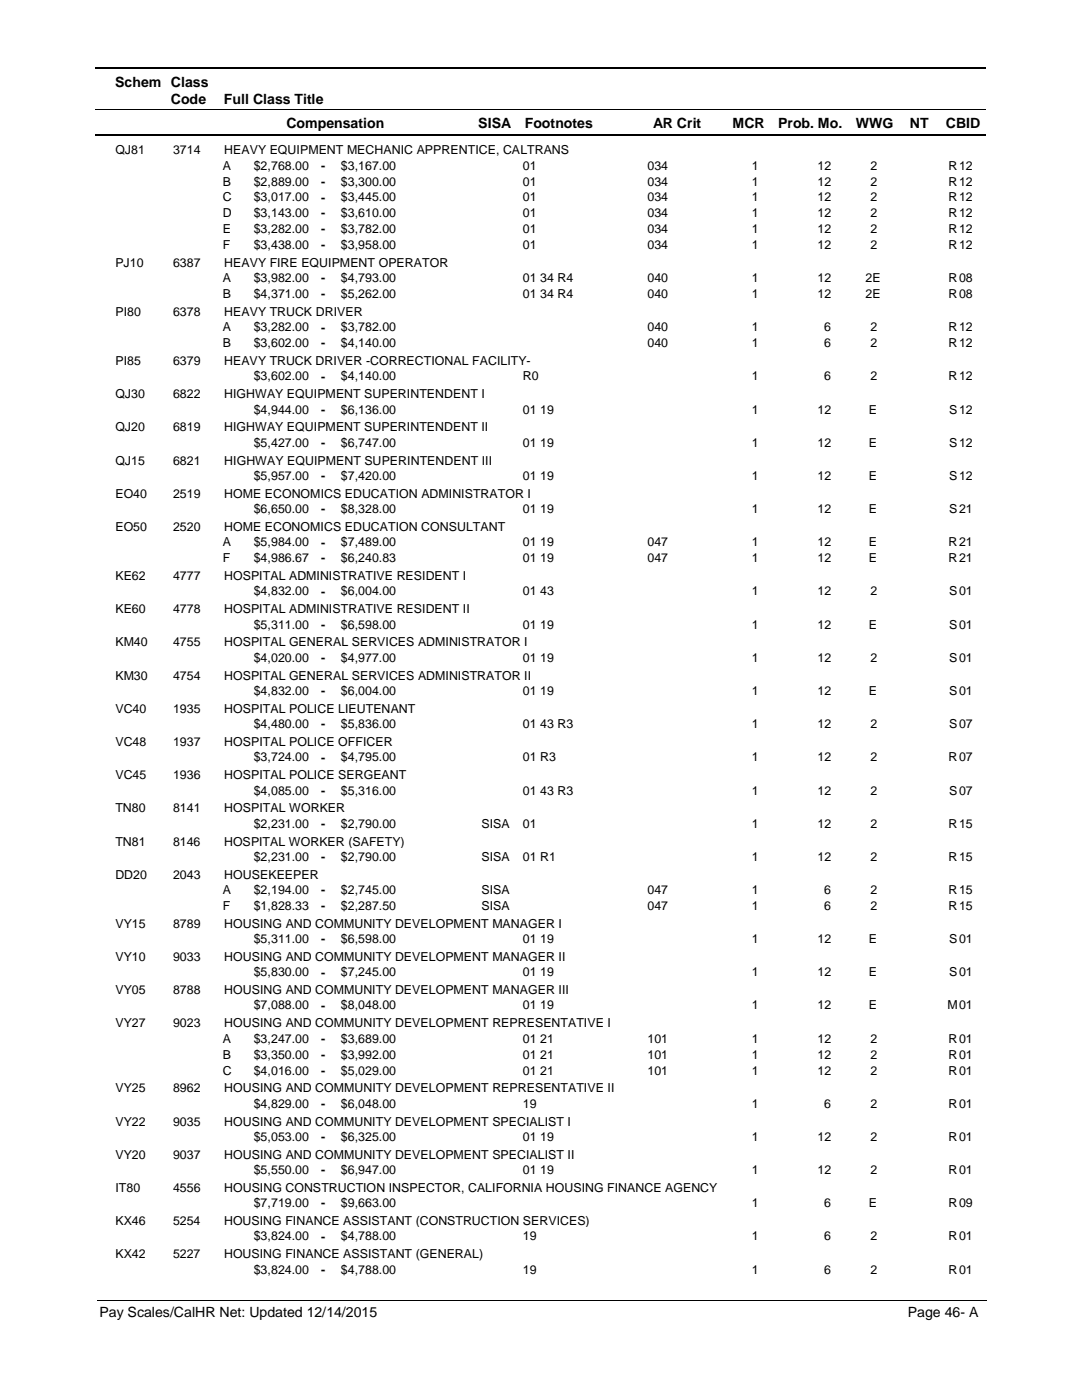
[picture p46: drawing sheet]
<svg xmlns="http://www.w3.org/2000/svg" width="216mm" height="279mm" viewBox="0 0 216 279" stroke-linecap="round" stroke-linejoin="round" font-family="sans-serif">
<defs><g id="words">
<g font-size="2.8">
<text x="23" y="17.3">Schem Class</text>
<text x="34.1" y="20.7">Code</text>
<text x="44.7" y="20.7">Full Class Title</text>
<text x="57.2" y="25.6">Compensation</text>
<text x="95.4" y="25.6">SISA</text>
<text x="104.7" y="25.6">Footnotes</text>
<text x="130.3" y="25.6">AR Crit</text>
<text x="146.2" y="25.6">MCR</text>
<text x="155.3" y="25.6">Prob. Mo.</text>
<text x="170.8" y="25.6">WWG</text>
<text x="181.5" y="25.6">NT</text>
<text x="188.7" y="25.6">CBID</text>
<text x="19.9" y="262.9">Pay Scales/CalHR Net: Updated 12/14/2015</text>
<text x="181.1" y="262.9">Page 46- A</text>
</g>
<g font-size="2.5">
<text x="23" y="30.8">QJ81</text>
<text x="34.5" y="30.8">3714</text>
<text x="44.5" y="33.9">A</text>
<text x="44.7" y="30.8">HEAVY EQUIPMENT MECHANIC APPRENTICE, CALTRANS</text>
<text x="50.6" y="33.9">$2,768.00</text>
<text x="64.1" y="33.9">-</text>
<text x="68" y="33.9">$3,167.00</text>
<text x="104.3" y="33.9">01</text>
<text x="129.2" y="33.9">034</text>
<text x="150" y="33.9">1</text>
<text x="163.1" y="33.9">12</text>
<text x="173.7" y="33.9">2</text>
<text x="189.3" y="33.9">R</text>
<text x="191.4" y="33.9">12</text>
<text x="44.5" y="37">B</text>
<text x="44.5" y="40.2">C</text>
<text x="50.6" y="37">$2,889.00</text>
<text x="50.6" y="40.2">$3,017.00</text>
<text x="64.1" y="37.1">-</text>
<text x="64.1" y="40.2">-</text>
<text x="68" y="37">$3,300.00</text>
<text x="68" y="40.2">$3,445.00</text>
<text x="104.3" y="37">01</text>
<text x="104.3" y="40.2">01</text>
<text x="129.2" y="37">034</text>
<text x="129.2" y="40.2">034</text>
<text x="150" y="40.2">1</text>
<text x="150" y="37">1</text>
<text x="163.1" y="37">12</text>
<text x="163.1" y="40.2">12</text>
<text x="173.7" y="37">2</text>
<text x="173.7" y="40.2">2</text>
<text x="189.3" y="40.2">R</text>
<text x="189.3" y="37">R</text>
<text x="191.4" y="37">12</text>
<text x="191.4" y="40.2">12</text>
<text x="44.5" y="43.4">D</text>
<text x="44.5" y="46.5">E</text>
<text x="50.6" y="43.4">$3,143.00</text>
<text x="50.6" y="46.5">$3,282.00</text>
<text x="64.1" y="43.4">-</text>
<text x="64.1" y="46.6">-</text>
<text x="68" y="46.5">$3,782.00</text>
<text x="68" y="43.4">$3,610.00</text>
<text x="104.3" y="46.5">01</text>
<text x="104.3" y="43.4">01</text>
<text x="129.2" y="46.5">034</text>
<text x="129.2" y="43.4">034</text>
<text x="150" y="43.4">1</text>
<text x="150" y="46.5">1</text>
<text x="163.1" y="43.4">12</text>
<text x="163.1" y="46.5">12</text>
<text x="173.7" y="46.5">2</text>
<text x="173.7" y="43.4">2</text>
<text x="189.3" y="43.4">R</text>
<text x="189.3" y="46.5">R</text>
<text x="191.4" y="43.4">12</text>
<text x="191.4" y="46.5">12</text>
<text x="23" y="53.3">PJ10</text>
<text x="34.5" y="53.3">6387</text>
<text x="44.5" y="49.7">F</text>
<text x="44.7" y="53.3">HEAVY FIRE EQUIPMENT OPERATOR</text>
<text x="50.6" y="49.7">$3,438.00</text>
<text x="64.1" y="49.7">-</text>
<text x="68" y="49.7">$3,958.00</text>
<text x="104.3" y="49.7">01</text>
<text x="129.2" y="49.7">034</text>
<text x="150" y="49.7">1</text>
<text x="163.1" y="49.7">12</text>
<text x="173.7" y="49.7">2</text>
<text x="189.3" y="49.7">R</text>
<text x="191.4" y="49.7">12</text>
<text x="44.5" y="56.3">A</text>
<text x="44.5" y="59.5">B</text>
<text x="50.6" y="56.3">$3,982.00</text>
<text x="50.6" y="59.5">$4,371.00</text>
<text x="64.1" y="56.4">-</text>
<text x="64.1" y="59.5">-</text>
<text x="68" y="59.5">$5,262.00</text>
<text x="68" y="56.3">$4,793.00</text>
<text x="104.3" y="59.5">01 34 R4</text>
<text x="104.3" y="56.3">01 34 R4</text>
<text x="129.2" y="59.5">040</text>
<text x="129.2" y="56.3">040</text>
<text x="150" y="56.3">1</text>
<text x="150" y="59.5">1</text>
<text x="163.1" y="56.3">12</text>
<text x="163.1" y="59.5">12</text>
<text x="172.7" y="59.5">2E</text>
<text x="172.7" y="56.3">2E</text>
<text x="189.3" y="56.3">R</text>
<text x="189.3" y="59.5">R</text>
<text x="191.4" y="56.3">08</text>
<text x="191.4" y="59.5">08</text>
<text x="23" y="63.1">PI80</text>
<text x="34.5" y="63.1">6378</text>
<text x="44.7" y="63.1">HEAVY TRUCK DRIVER</text>
<text x="44.5" y="66.1">A</text>
<text x="44.5" y="69.3">B</text>
<text x="50.6" y="66.1">$3,282.00</text>
<text x="50.6" y="69.3">$3,602.00</text>
<text x="64.1" y="66.2">-</text>
<text x="64.1" y="69.3">-</text>
<text x="68" y="66.1">$3,782.00</text>
<text x="68" y="69.3">$4,140.00</text>
<text x="129.2" y="66.1">040</text>
<text x="129.2" y="69.3">040</text>
<text x="150" y="69.3">1</text>
<text x="150" y="66.1">1</text>
<text x="164.5" y="66.1">6</text>
<text x="164.5" y="69.3">6</text>
<text x="173.7" y="66.1">2</text>
<text x="173.7" y="69.3">2</text>
<text x="189.3" y="69.3">R</text>
<text x="189.3" y="66.1">R</text>
<text x="191.4" y="66.1">12</text>
<text x="191.4" y="69.3">12</text>
<text x="23" y="72.9">PI85</text>
<text x="34.5" y="72.9">6379</text>
<text x="44.7" y="72.9">HEAVY TRUCK DRIVER -CORRECTIONAL FACILITY-</text>
<text x="50.6" y="75.9">$3,602.00</text>
<text x="64.1" y="75.9">-</text>
<text x="68" y="75.9">$4,140.00</text>
<text x="104.3" y="75.9">R0</text>
<text x="150" y="75.9">1</text>
<text x="164.5" y="75.9">6</text>
<text x="173.7" y="75.9">2</text>
<text x="189.3" y="75.9">R</text>
<text x="191.4" y="75.9">12</text>
<text x="23" y="79.5">QJ30</text>
<text x="34.5" y="79.5">6822</text>
<text x="44.7" y="79.5">HIGHWAY EQUIPMENT SUPERINTENDENT I</text>
<text x="50.6" y="82.5">$4,944.00</text>
<text x="64.1" y="82.6">-</text>
<text x="68" y="82.5">$6,136.00</text>
<text x="104.3" y="82.5">01 19</text>
<text x="150" y="82.5">1</text>
<text x="163.1" y="82.5">12</text>
<text x="173.4" y="82.5">E</text>
<text x="189.4" y="82.5">S</text>
<text x="191.4" y="82.5">12</text>
<text x="23" y="86.1">QJ20</text>
<text x="34.5" y="86.1">6819</text>
<text x="44.7" y="86.1">HIGHWAY EQUIPMENT SUPERINTENDENT II</text>
<text x="50.6" y="89.2">$5,427.00</text>
<text x="64.1" y="89.2">-</text>
<text x="68" y="89.2">$6,747.00</text>
<text x="104.3" y="89.2">01 19</text>
<text x="150" y="89.2">1</text>
<text x="163.1" y="89.2">12</text>
<text x="173.4" y="89.2">E</text>
<text x="189.4" y="89.2">S</text>
<text x="191.4" y="89.2">12</text>
<text x="23" y="92.8">QJ15</text>
<text x="34.5" y="92.8">6821</text>
<text x="44.7" y="92.8">HIGHWAY EQUIPMENT SUPERINTENDENT III</text>
<text x="50.6" y="95.8">$5,957.00</text>
<text x="64.1" y="95.8">-</text>
<text x="68" y="95.8">$7,420.00</text>
<text x="104.3" y="95.8">01 19</text>
<text x="150" y="95.8">1</text>
<text x="163.1" y="95.8">12</text>
<text x="173.4" y="95.8">E</text>
<text x="189.4" y="95.8">S</text>
<text x="191.4" y="95.8">12</text>
<text x="23" y="99.4">EO40</text>
<text x="34.5" y="99.4">2519</text>
<text x="44.7" y="99.4">HOME ECONOMICS EDUCATION ADMINISTRATOR I</text>
<text x="23" y="106">EO50</text>
<text x="34.5" y="106">2520</text>
<text x="44.7" y="106">HOME ECONOMICS EDUCATION CONSULTANT</text>
<text x="50.6" y="102.4">$6,650.00</text>
<text x="64.1" y="102.4">-</text>
<text x="68" y="102.4">$8,328.00</text>
<text x="104.3" y="102.4">01 19</text>
<text x="150" y="102.4">1</text>
<text x="163.1" y="102.4">12</text>
<text x="173.4" y="102.4">E</text>
<text x="189.4" y="102.4">S</text>
<text x="191.4" y="102.4">21</text>
<text x="44.5" y="109.1">A</text>
<text x="44.5" y="112.2">F</text>
<text x="50.6" y="109.1">$5,984.00</text>
<text x="50.6" y="112.2">$4,986.67</text>
<text x="64.1" y="109.1">-</text>
<text x="64.1" y="112.2">-</text>
<text x="68" y="109.1">$7,489.00</text>
<text x="68" y="112.2">$6,240.83</text>
<text x="104.3" y="109.1">01 19</text>
<text x="104.3" y="112.2">01 19</text>
<text x="129.2" y="109.1">047</text>
<text x="129.2" y="112.2">047</text>
<text x="150" y="112.2">1</text>
<text x="150" y="109.1">1</text>
<text x="163.1" y="109.1">12</text>
<text x="163.1" y="112.2">12</text>
<text x="173.4" y="109.1">E</text>
<text x="173.4" y="112.2">E</text>
<text x="189.3" y="112.2">R</text>
<text x="189.3" y="109.1">R</text>
<text x="191.4" y="109.1">21</text>
<text x="191.4" y="112.2">21</text>
<text x="23" y="115.8">KE62</text>
<text x="34.5" y="115.8">4777</text>
<text x="44.7" y="115.8">HOSPITAL ADMINISTRATIVE RESIDENT I</text>
<text x="50.6" y="118.8">$4,832.00</text>
<text x="64.1" y="118.9">-</text>
<text x="68" y="118.8">$6,004.00</text>
<text x="104.3" y="118.8">01 43</text>
<text x="150" y="118.8">1</text>
<text x="163.1" y="118.8">12</text>
<text x="173.7" y="118.8">2</text>
<text x="189.4" y="118.8">S</text>
<text x="191.4" y="118.8">01</text>
<text x="23" y="122.4">KE60</text>
<text x="34.5" y="122.4">4778</text>
<text x="44.7" y="122.4">HOSPITAL ADMINISTRATIVE RESIDENT II</text>
<text x="50.6" y="125.5">$5,311.00</text>
<text x="64.1" y="125.5">-</text>
<text x="68" y="125.5">$6,598.00</text>
<text x="104.3" y="125.5">01 19</text>
<text x="150" y="125.5">1</text>
<text x="163.1" y="125.5">12</text>
<text x="173.4" y="125.5">E</text>
<text x="189.4" y="125.5">S</text>
<text x="191.4" y="125.5">01</text>
<text x="23" y="129">KM40</text>
<text x="34.5" y="129">4755</text>
<text x="44.7" y="129">HOSPITAL GENERAL SERVICES ADMINISTRATOR I</text>
<text x="23" y="135.7">KM30</text>
<text x="34.5" y="135.7">4754</text>
<text x="44.7" y="135.7">HOSPITAL GENERAL SERVICES ADMINISTRATOR II</text>
<text x="50.6" y="132.1">$4,020.00</text>
<text x="64.1" y="132.1">-</text>
<text x="68" y="132.1">$4,977.00</text>
<text x="104.3" y="132.1">01 19</text>
<text x="150" y="132.1">1</text>
<text x="163.1" y="132.1">12</text>
<text x="173.7" y="132.1">2</text>
<text x="189.4" y="132.1">S</text>
<text x="191.4" y="132.1">01</text>
<text x="23" y="142.3">VC40</text>
<text x="34.5" y="142.3">1935</text>
<text x="44.7" y="142.3">HOSPITAL POLICE LIEUTENANT</text>
<text x="50.6" y="138.7">$4,832.00</text>
<text x="64.1" y="138.7">-</text>
<text x="68" y="138.7">$6,004.00</text>
<text x="104.3" y="138.7">01 19</text>
<text x="150" y="138.7">1</text>
<text x="163.1" y="138.7">12</text>
<text x="173.4" y="138.7">E</text>
<text x="189.4" y="138.7">S</text>
<text x="191.4" y="138.7">01</text>
<text x="23" y="148.9">VC48</text>
<text x="34.5" y="148.9">1937</text>
<text x="44.7" y="148.9">HOSPITAL POLICE OFFICER</text>
<text x="50.6" y="145.3">$4,480.00</text>
<text x="64.1" y="145.3">-</text>
<text x="68" y="145.3">$5,836.00</text>
<text x="104.3" y="145.3">01 43 R3</text>
<text x="150" y="145.3">1</text>
<text x="163.1" y="145.3">12</text>
<text x="173.7" y="145.3">2</text>
<text x="189.4" y="145.3">S</text>
<text x="191.4" y="145.3">07</text>
<text x="23" y="155.5">VC45</text>
<text x="34.5" y="155.5">1936</text>
<text x="44.7" y="155.5">HOSPITAL POLICE SERGEANT</text>
<text x="50.6" y="152">$3,724.00</text>
<text x="64.1" y="152">-</text>
<text x="68" y="152">$4,795.00</text>
<text x="104.3" y="152">01 R3</text>
<text x="150" y="152">1</text>
<text x="163.1" y="152">12</text>
<text x="173.7" y="152">2</text>
<text x="189.3" y="152">R</text>
<text x="191.4" y="152">07</text>
<text x="50.6" y="158.6">$4,085.00</text>
<text x="64.1" y="158.6">-</text>
<text x="68" y="158.6">$5,316.00</text>
<text x="104.3" y="158.6">01 43 R3</text>
<text x="150" y="158.6">1</text>
<text x="163.1" y="158.6">12</text>
<text x="173.7" y="158.6">2</text>
<text x="189.4" y="158.6">S</text>
<text x="191.4" y="158.6">07</text>
<text x="23" y="162.1">TN80</text>
<text x="34.5" y="162.1">8141</text>
<text x="44.7" y="162.1">HOSPITAL WORKER</text>
<text x="50.6" y="165.2">$2,231.00</text>
<text x="64.1" y="165.2">-</text>
<text x="68" y="165.2">$2,790.00</text>
<text x="96.1" y="165.2">SISA</text>
<text x="104.3" y="165.2">01</text>
<text x="150" y="165.2">1</text>
<text x="163.1" y="165.2">12</text>
<text x="173.7" y="165.2">2</text>
<text x="189.3" y="165.2">R</text>
<text x="191.4" y="165.2">15</text>
<text x="23" y="168.8">TN81</text>
<text x="34.5" y="168.8">8146</text>
<text x="44.7" y="168.8">HOSPITAL WORKER (SAFETY)</text>
<text x="50.6" y="171.8">$2,231.00</text>
<text x="64.1" y="171.9">-</text>
<text x="68" y="171.8">$2,790.00</text>
<text x="96.1" y="171.8">SISA</text>
<text x="104.3" y="171.8">01 R1</text>
<text x="150" y="171.8">1</text>
<text x="163.1" y="171.8">12</text>
<text x="173.7" y="171.8">2</text>
<text x="189.3" y="171.8">R</text>
<text x="191.4" y="171.8">15</text>
<text x="23" y="175.4">DD20</text>
<text x="34.5" y="175.4">2043</text>
<text x="44.5" y="178.4">A</text>
<text x="44.7" y="175.4">HOUSEKEEPER</text>
<text x="50.6" y="178.4">$2,194.00</text>
<text x="64.1" y="178.5">-</text>
<text x="68" y="178.4">$2,745.00</text>
<text x="96.1" y="178.4">SISA</text>
<text x="129.2" y="178.4">047</text>
<text x="150" y="178.4">1</text>
<text x="164.5" y="178.4">6</text>
<text x="173.7" y="178.4">2</text>
<text x="189.3" y="178.4">R</text>
<text x="191.4" y="178.4">15</text>
<text x="23" y="185.2">VY15</text>
<text x="34.5" y="185.2">8789</text>
<text x="44.5" y="181.6">F</text>
<text x="44.7" y="185.2">HOUSING AND COMMUNITY DEVELOPMENT MANAGER I</text>
<text x="50.6" y="181.6">$1,828.33</text>
<text x="64.1" y="181.6">-</text>
<text x="68" y="181.6">$2,287.50</text>
<text x="96.1" y="181.6">SISA</text>
<text x="129.2" y="181.6">047</text>
<text x="150" y="181.6">1</text>
<text x="164.5" y="181.6">6</text>
<text x="173.7" y="181.6">2</text>
<text x="189.3" y="181.6">R</text>
<text x="191.4" y="181.6">15</text>
<text x="23" y="191.8">VY10</text>
<text x="34.5" y="191.8">9033</text>
<text x="44.7" y="191.8">HOUSING AND COMMUNITY DEVELOPMENT MANAGER II</text>
<text x="50.6" y="188.2">$5,311.00</text>
<text x="64.1" y="188.3">-</text>
<text x="68" y="188.2">$6,598.00</text>
<text x="104.3" y="188.2">01 19</text>
<text x="150" y="188.2">1</text>
<text x="163.1" y="188.2">12</text>
<text x="173.4" y="188.2">E</text>
<text x="189.4" y="188.2">S</text>
<text x="191.4" y="188.2">01</text>
<text x="50.6" y="194.9">$5,830.00</text>
<text x="64.1" y="194.9">-</text>
<text x="68" y="194.9">$7,245.00</text>
<text x="104.3" y="194.9">01 19</text>
<text x="150" y="194.9">1</text>
<text x="163.1" y="194.9">12</text>
<text x="173.4" y="194.9">E</text>
<text x="189.4" y="194.9">S</text>
<text x="191.4" y="194.9">01</text>
<text x="23" y="198.4">VY05</text>
<text x="34.5" y="198.4">8788</text>
<text x="44.7" y="198.4">HOUSING AND COMMUNITY DEVELOPMENT MANAGER III</text>
<text x="50.6" y="201.5">$7,088.00</text>
<text x="64.1" y="201.5">-</text>
<text x="68" y="201.5">$8,048.00</text>
<text x="104.3" y="201.5">01 19</text>
<text x="150" y="201.5">1</text>
<text x="163.1" y="201.5">12</text>
<text x="173.4" y="201.5">E</text>
<text x="189.1" y="201.5">M</text>
<text x="191.4" y="201.5">01</text>
<text x="23" y="205">VY27</text>
<text x="34.5" y="205">9023</text>
<text x="44.5" y="208.1">A</text>
<text x="44.7" y="205">HOUSING AND COMMUNITY DEVELOPMENT REPRESENTATIVE I</text>
<text x="50.6" y="208.1">$3,247.00</text>
<text x="64.1" y="208.1">-</text>
<text x="68" y="208.1">$3,689.00</text>
<text x="104.3" y="208.1">01 21</text>
<text x="129.2" y="208.1">101</text>
<text x="150" y="208.1">1</text>
<text x="163.1" y="208.1">12</text>
<text x="173.7" y="208.1">2</text>
<text x="189.3" y="208.1">R</text>
<text x="191.4" y="208.1">01</text>
<text x="44.5" y="211.3">B</text>
<text x="44.5" y="214.4">C</text>
<text x="50.6" y="211.3">$3,350.00</text>
<text x="50.6" y="214.4">$4,016.00</text>
<text x="64.1" y="211.3">-</text>
<text x="64.1" y="214.5">-</text>
<text x="68" y="211.3">$3,992.00</text>
<text x="68" y="214.4">$5,029.00</text>
<text x="104.3" y="211.3">01 21</text>
<text x="104.3" y="214.4">01 21</text>
<text x="129.2" y="211.3">101</text>
<text x="129.2" y="214.4">101</text>
<text x="150" y="211.3">1</text>
<text x="150" y="214.4">1</text>
<text x="163.1" y="211.3">12</text>
<text x="163.1" y="214.4">12</text>
<text x="173.7" y="211.3">2</text>
<text x="173.7" y="214.4">2</text>
<text x="189.3" y="211.3">R</text>
<text x="189.3" y="214.4">R</text>
<text x="191.4" y="211.3">01</text>
<text x="191.4" y="214.4">01</text>
<text x="23" y="218">VY25</text>
<text x="34.5" y="218">8962</text>
<text x="44.7" y="218">HOUSING AND COMMUNITY DEVELOPMENT REPRESENTATIVE II</text>
<text x="50.6" y="221.1">$4,829.00</text>
<text x="64.1" y="221.1">-</text>
<text x="68" y="221.1">$6,048.00</text>
<text x="104.3" y="221.1">19</text>
<text x="150" y="221.1">1</text>
<text x="164.5" y="221.1">6</text>
<text x="173.7" y="221.1">2</text>
<text x="189.3" y="221.1">R</text>
<text x="191.4" y="221.1">01</text>
<text x="23" y="224.6">VY22</text>
<text x="34.5" y="224.6">9035</text>
<text x="44.7" y="224.6">HOUSING AND COMMUNITY DEVELOPMENT SPECIALIST I</text>
<text x="50.6" y="227.7">$5,053.00</text>
<text x="64.1" y="227.7">-</text>
<text x="68" y="227.7">$6,325.00</text>
<text x="104.3" y="227.7">01 19</text>
<text x="150" y="227.7">1</text>
<text x="163.1" y="227.7">12</text>
<text x="173.7" y="227.7">2</text>
<text x="189.3" y="227.7">R</text>
<text x="191.4" y="227.7">01</text>
<text x="23" y="231.3">VY20</text>
<text x="34.5" y="231.3">9037</text>
<text x="44.7" y="231.3">HOUSING AND COMMUNITY DEVELOPMENT SPECIALIST II</text>
<text x="23" y="237.9">IT80</text>
<text x="34.5" y="237.9">4556</text>
<text x="44.7" y="237.9">HOUSING CONSTRUCTION INSPECTOR, CALIFORNIA HOUSING FINANCE AGENCY</text>
<text x="50.6" y="234.3">$5,550.00</text>
<text x="64.1" y="234.3">-</text>
<text x="68" y="234.3">$6,947.00</text>
<text x="104.3" y="234.3">01 19</text>
<text x="150" y="234.3">1</text>
<text x="163.1" y="234.3">12</text>
<text x="173.7" y="234.3">2</text>
<text x="189.3" y="234.3">R</text>
<text x="191.4" y="234.3">01</text>
<text x="23" y="244.5">KX46</text>
<text x="34.5" y="244.5">5254</text>
<text x="44.7" y="244.5">HOUSING FINANCE ASSISTANT (CONSTRUCTION SERVICES)</text>
<text x="50.6" y="240.9">$7,719.00</text>
<text x="64.1" y="241">-</text>
<text x="68" y="240.9">$9,663.00</text>
<text x="150" y="240.9">1</text>
<text x="164.5" y="240.9">6</text>
<text x="173.4" y="240.9">E</text>
<text x="189.3" y="240.9">R</text>
<text x="191.4" y="240.9">09</text>
<text x="23" y="251.1">KX42</text>
<text x="34.5" y="251.1">5227</text>
<text x="44.7" y="251.1">HOUSING FINANCE ASSISTANT (GENERAL)</text>
<text x="50.6" y="247.5">$3,824.00</text>
<text x="64.1" y="247.6">-</text>
<text x="68" y="247.5">$4,788.00</text>
<text x="104.3" y="247.5">19</text>
<text x="150" y="247.5">1</text>
<text x="164.5" y="247.5">6</text>
<text x="173.7" y="247.5">2</text>
<text x="189.3" y="247.5">R</text>
<text x="191.4" y="247.5">01</text>
<text x="50.6" y="254.2">$3,824.00</text>
<text x="64.1" y="254.2">-</text>
<text x="68" y="254.2">$4,788.00</text>
<text x="104.3" y="254.2">19</text>
<text x="150" y="254.2">1</text>
<text x="164.5" y="254.2">6</text>
<text x="173.7" y="254.2">2</text>
<text x="189.3" y="254.2">R</text>
<text x="191.4" y="254.2">01</text>
</g>
</g></defs>
<path d="M19 13.5h177.8M19 27h177.8" fill="none" stroke="#000" stroke-width=".36"/>
<path d="M19 21.8h177.8" fill="none" stroke="#000" stroke-width=".2"/>
<g fill="#fff">
<path d="M46.9 31.2h16.3v3h-16.3z"/>
<path d="M191 31.2h4.2v3h-4.2z"/>
<path d="M46.9 34.4h16.3v3h-16.3z"/>
<path d="M191 34.4h4.2v3h-4.2z"/>
<path d="M46.9 37.6h16.3v3h-16.3z"/>
<path d="M191 37.6h4.2v3h-4.2z"/>
<path d="M46.9 40.7h16.3v3h-16.3z"/>
<path d="M191 40.7h4.2v3h-4.2z"/>
<path d="M46.9 43.9h16.3v3h-16.3z"/>
<path d="M191 43.9h4.2v3h-4.2z"/>
<path d="M46.9 47.1h16.3v3h-16.3z"/>
<path d="M191 47.1h4.2v3h-4.2z"/>
<path d="M46.9 53.7h16.3v3h-16.3z"/>
<path d="M191 53.7h4.2v3h-4.2z"/>
<path d="M46.9 56.9h16.3v2.9h-16.3z"/>
<path d="M191 56.9h4.2v2.9h-4.2z"/>
<path d="M46.9 63.5h16.3v3h-16.3z"/>
<path d="M191 63.5h4.2v3h-4.2z"/>
<path d="M46.9 66.7h16.3v3h-16.3z"/>
<path d="M191 66.7h4.2v3h-4.2z"/>
<path d="M46.9 73.3h16.3v3h-16.3z"/>
<path d="M191 73.3h4.2v3h-4.2z"/>
<path d="M46.9 79.9h16.3v3h-16.3z"/>
<path d="M191 79.9h4.2v3h-4.2z"/>
<path d="M46.9 86.6h16.3v2.9h-16.3z"/>
<path d="M191 86.6h4.2v2.9h-4.2z"/>
<path d="M46.9 93.2h16.3v2.9h-16.3z"/>
<path d="M191 93.2h4.2v2.9h-4.2z"/>
<path d="M46.9 99.8h16.3v3h-16.3z"/>
<path d="M191 99.8h4.2v3h-4.2z"/>
<path d="M46.9 106.4h16.3v3h-16.3z"/>
<path d="M191 106.4h4.2v3h-4.2z"/>
<path d="M46.9 109.6h16.3v3h-16.3z"/>
<path d="M191 109.6h4.2v3h-4.2z"/>
<path d="M46.9 116.2h16.3v3h-16.3z"/>
<path d="M191 116.2h4.2v3h-4.2z"/>
<path d="M46.9 122.8h16.3v3h-16.3z"/>
<path d="M191 122.8h4.2v3h-4.2z"/>
<path d="M46.9 129.5h16.3v2.9h-16.3z"/>
<path d="M191 129.5h4.2v2.9h-4.2z"/>
<path d="M46.9 136.1h16.3v2.9h-16.3z"/>
<path d="M191 136.1h4.2v2.9h-4.2z"/>
<path d="M46.9 142.7h16.3v3h-16.3z"/>
<path d="M191 142.7h4.2v3h-4.2z"/>
<path d="M46.9 149.3h16.3v3h-16.3z"/>
<path d="M191 149.3h4.2v3h-4.2z"/>
<path d="M46.9 155.9h16.3v3h-16.3z"/>
<path d="M191 155.9h4.2v3h-4.2z"/>
<path d="M46.9 162.6h16.3v2.9h-16.3z"/>
<path d="M191 162.6h4.2v2.9h-4.2z"/>
<path d="M46.9 169.2h16.3v3h-16.3z"/>
<path d="M191 169.2h4.2v3h-4.2z"/>
<path d="M46.9 175.8h16.3v3h-16.3z"/>
<path d="M191 175.8h4.2v3h-4.2z"/>
<path d="M46.9 179h16.3v2.9h-16.3z"/>
<path d="M191 179h4.2v2.9h-4.2z"/>
<path d="M46.9 185.6h16.3v3h-16.3z"/>
<path d="M191 185.6h4.2v3h-4.2z"/>
<path d="M46.9 192.2h16.3v3h-16.3z"/>
<path d="M191 192.2h4.2v3h-4.2z"/>
<path d="M46.9 198.8h16.3v3h-16.3z"/>
<path d="M191 198.8h4.2v3h-4.2z"/>
<path d="M46.9 205.5h16.3v2.9h-16.3z"/>
<path d="M191 205.5h4.2v2.9h-4.2z"/>
<path d="M46.9 208.6h16.3v3h-16.3z"/>
<path d="M191 208.6h4.2v3h-4.2z"/>
<path d="M46.9 211.8h16.3v3h-16.3z"/>
<path d="M191 211.8h4.2v3h-4.2z"/>
<path d="M46.9 218.4h16.3v3h-16.3z"/>
<path d="M191 218.4h4.2v3h-4.2z"/>
<path d="M46.9 225h16.3v3h-16.3z"/>
<path d="M191 225h4.2v3h-4.2z"/>
<path d="M46.9 231.7h16.3v3h-16.3z"/>
<path d="M191 231.7h4.2v3h-4.2z"/>
<path d="M46.9 238.3h16.3v3h-16.3z"/>
<path d="M191 238.3h4.2v3h-4.2z"/>
<path d="M46.9 244.9h16.3v3h-16.3z"/>
<path d="M191 244.9h4.2v3h-4.2z"/>
<path d="M46.9 251.5h16.3v3h-16.3z"/>
<path d="M191 251.5h4.2v3h-4.2z"/>
</g>
<path d="M19.4 259.6h177.4" fill="none" stroke="#000" stroke-width=".2"/>
<use href="#words"/>
</svg>
